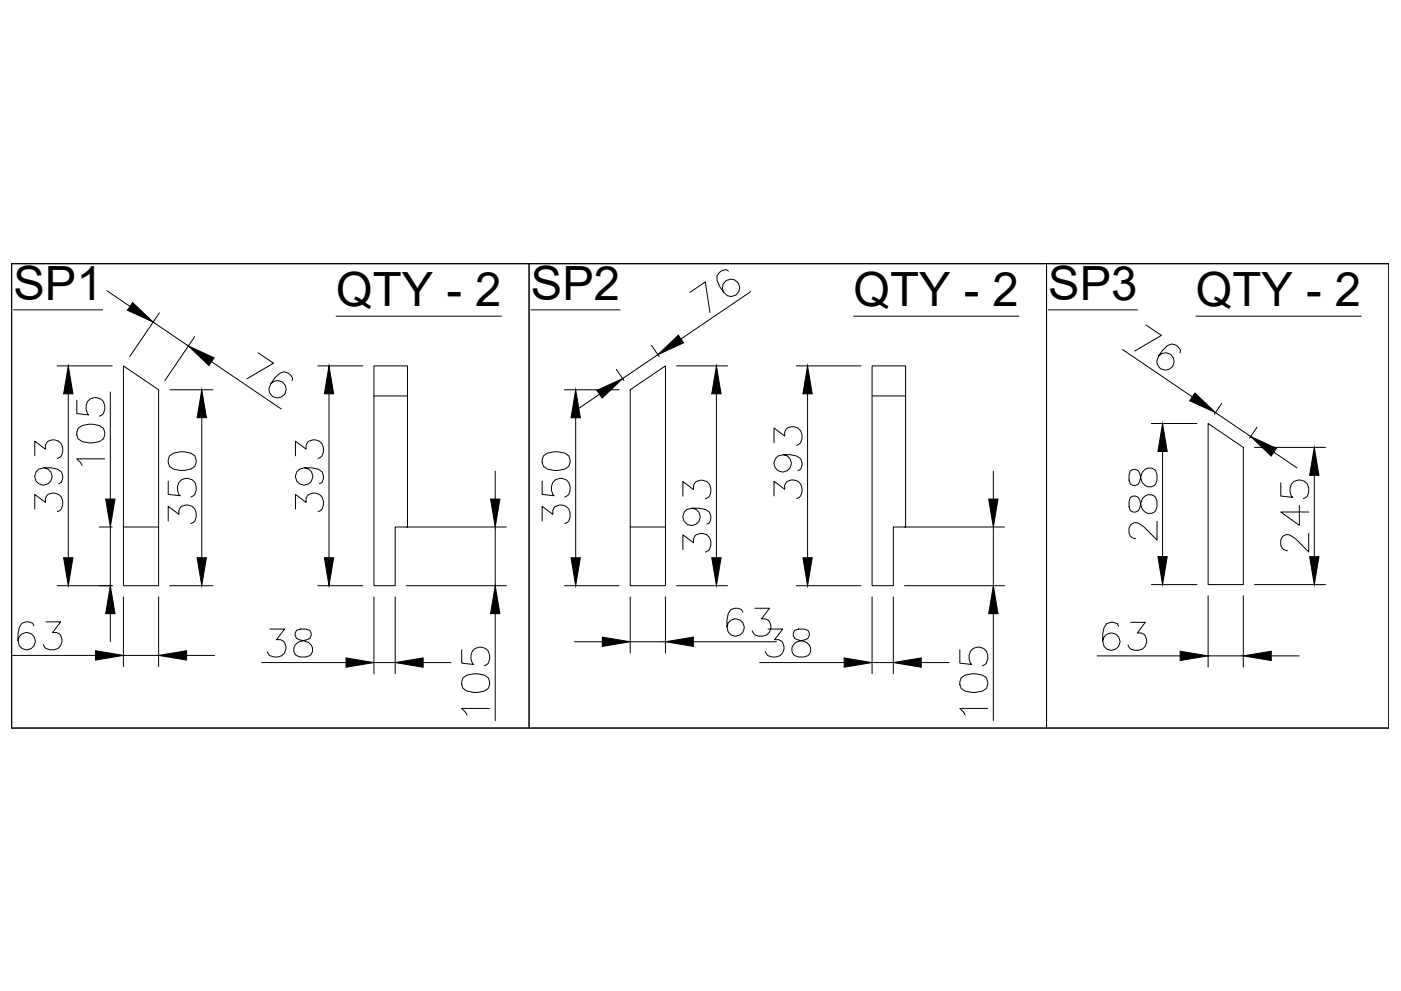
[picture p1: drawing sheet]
<svg xmlns="http://www.w3.org/2000/svg" width="594mm" height="420mm" viewBox="0 0 594 420" stroke-linecap="round" stroke-linejoin="round" font-family="sans-serif">
<defs><g id="words">
<g font-size="20">
<text x="5.7" y="127.1">SP1</text>
<text x="142.5" y="129.8">QTY - 2</text>
<text x="225.1" y="127.1">SP2</text>
<text x="361.9" y="129.8">QTY - 2</text>
<text x="444.5" y="127.1">SP3</text>
<text x="507.1" y="129.8">QTY - 2</text>
</g>
</g></defs>
<!-- layer: 0 -->
<g fill="none" stroke="#000" stroke-width=".42">
<path d="M4.9 111.8h219.5v196.9h-219.5zM4.9 111.8v196.9h584v-196.9M4.9 111.8h584M224.4 111.8h219.4v196.9h-219.4zM308.9 114.9l-1.1-.6a3.9 3.9 0 0 0-3.7 4.6l1.1 2.6 1.6 2.4 1.7 1.5a3.7 3.7 0 0 0 5.1-3 3.7 3.7 0 0 0-4.4-4 3.7 3.7 0 0 0-2.4 5.5M443.8 111.8h145.1v196.9h-145.1zM588.9 111.8h.1M5.7 131.4h37.8M45.3 123.2l9.8 6.7M64.9 136.5l15 10.2M67.6 132.6l-12.6 18.6M142.5 134h70.1"/>
<path d="M225.1 131.4h37.9M292.5 124l6.6-4.5 2 13M318.4 123.6l-29.6 20.1M361.9 134h70.2M444.5 131.4h37.9M485.9 137.8l6.6 4.4-11.3 6.6M507.1 134h70.1M24.2 155.1h23.4M52.3 155.1l15 10.2v83h-15zM82.5 142.8l-12.6 18.5M89.7 153.3l29.6 20.1M109.4 149.6l6.6 4.4-11.4 6.6"/>
<path d="M134.8 155.1h19M158.6 155.1h14.2v68.3h-5.2v24.9h-9zM261.4 156.6l3.2 4.7M276.3 146.5l3.2 4.7M279 150.4l-15 10.1M286.9 155.1h21.6M337.7 155.1h27.4M369.8 155.1h14.2v68.3h-5.2v24.9h-9zM476 148.2l29.6 20.1M500.4 149.6l.2-1.2a3.8 3.8 0 0 0-5.7-1.8l-2 2-1.6 2.4-.8 2.1a3.7 3.7 0 0 0 4.7 3.7 3.7 3.7 0 0 0 2-5.6 3.7 3.7 0 0 0-5.9-.2M29 167v69.5M32.6 169.7v5.7l5 .5a4.2 4.2 0 0 1 0-6.2 4.2 4.2 0 0 1 6.3 .6 4.8 4.8 0 0 1-.6 5.6l-1.1 .6"/>
<path d="M46.8 166.2v45.4M72 165.3h18.3M85.6 177.1v59.4M123.9 161.4l.2-1.2a3.8 3.8 0 0 0-5.7-1.8l-2 2-1.6 2.3-.8 2.2a3.7 3.7 0 0 0 4.7 3.7 3.7 3.7 0 0 0 2-5.6 3.7 3.7 0 0 0-5.9-.3M139.5 167v69.5M158.6 167.9h14.2M239.4 165.3h23.1M244.1 177.1v59.4M254.2 167.2l-9.8 6.6M267.2 165.3l15-10.2v93.2h-15zM303.8 167v69.5M342.4 167v69.5"/>
<path d="M369.8 167.9h14.2M488.2 179.6h19.3M512.3 179.6l14.9 10.1v58.2h-14.9zM515.4 174.9l14.9 10.2M518.1 171l-3.2 4.6M14.7 193.3v-6.3l4.5 3.4a3.2 3.2 0 0 1 4-3.9 4.4 4.4 0 0 1 2.3 7.3l-1.2 .6M18.7 198.3a3.7 3.7 0 0 1 3.1 5.1 3.7 3.7 0 0 1-5.7 1.4 3.7 3.7 0 0 1 .3-5.9 10.6 10.6 0 0 1 9.6 1.1l.6 1.7v1.2l-.6 1.6-1.1 .6M33.1 181.6a9.2 9.2 0 0 1 10.8 0 3.9 3.9 0 0 1-1.7 5.6 9.8 9.8 0 0 1-9.1-1.1l-.5-1.7v-1.1zM44.4 194.5h-11.8l1.7 1.7 .5 1.2M71.9 193.2a9.2 9.2 0 0 1 10.7 0 3.8 3.8 0 0 1-1.7 5.7 9.8 9.8 0 0 1-9-1.1l-.6-1.7v-1.2zM125.3 193.3v-6.3l4.5 3.4a3.2 3.2 0 0 1 4-3.9 4.4 4.4 0 0 1 2.2 7.3l-1.1 .6M129.2 198.3a3.7 3.7 0 0 1 3.2 5.1 3.7 3.7 0 0 1-5.8 1.4 3.7 3.7 0 0 1 .4-5.9 10.6 10.6 0 0 1 9.6 1.1l.5 1.7v1.2l-.5 1.6-1.1 .6"/>
<path d="M210 199.7v11.9M230.5 193.2a9.2 9.2 0 0 1 10.7 0 3.8 3.8 0 0 1-1.7 5.7 9.8 9.8 0 0 1-9-1.1l-.6-1.7v-1.2zM328.2 187.7v-6.2l4.5 3.4a3.2 3.2 0 0 1 4-4 4.4 4.4 0 0 1 2.2 7.4l-1.1 .5M332.2 192.8a3.7 3.7 0 0 1 3.1 5 3.7 3.7 0 0 1-5.8 1.5 3.7 3.7 0 0 1 .4-6 10.7 10.7 0 0 1 9.6 1.2l.6 1.7v1.1l-.6 1.7-1.1 .5M421.2 199.7v11.9M479.3 199.6l-.5 1.7v2.2l.5 1.7a2.4 2.4 0 0 0 4-1.1l.5-2.2a3.4 3.4 0 0 1 3.2-3.5 3.4 3.4 0 0 1 3.6 2.9v2.2a3.3 3.3 0 0 1-2.7 3 3.3 3.3 0 0 1-3.5-1.8l-1.1-4a2.41 2.41 0 0 0-4-1.1zM493 191.4v44.6M531.9 189.7h30.1M533 181.1l-3.1 4.7M540.1 191.7l9.9 6.7M14.7 215.8v-6.2l4.5 3.4a3.2 3.2 0 0 1 4-3.9 4.4 4.4 0 0 1 2.3 7.3l-1.2 .6M71.3 204v5.6l5.1 .6a4.2 4.2 0 0 1 0-6.3 4.2 4.2 0 0 1 6.2 .6 4.8 4.8 0 0 1-.5 5.7l-1.2 .5"/>
<path d="M125.3 215.8v-6.2l4.5 3.4a3.2 3.2 0 0 1 4-3.9 4.4 4.4 0 0 1 2.2 7.3l-1.1 .6M229.9 204v5.6l5.1 .6a4.2 4.2 0 0 1 0-6.3 4.2 4.2 0 0 1 6.2 .6 4.8 4.8 0 0 1-.6 5.7l-1.1 .5M289.6 210.4v-6.2l4.5 3.3a3.2 3.2 0 0 1 3.9-3.9 4.4 4.4 0 0 1 2.3 7.3l-1.1 .6M293.5 215.5a3.7 3.7 0 0 1 3.1 5 3.7 3.7 0 0 1-5.7 1.4 3.7 3.7 0 0 1 .4-5.9 10.7 10.7 0 0 1 9.6 1.1l.5 1.7v1.2l-.5 1.7-1.2 .5M328.2 210.3v-6.2l4.5 3.3a3.2 3.2 0 0 1 4-3.9 4.4 4.4 0 0 1 2.2 7.3l-1.1 .6M479.3 210.9l-.5 1.7v2.2l.5 1.7a2.4 2.4 0 0 0 4-1.1l.5-2.3a3.4 3.4 0 0 1 3.2-3.4 3.4 3.4 0 0 1 3.6 2.9v2.2a3.3 3.3 0 0 1-2.7 3 3.3 3.3 0 0 1-3.5-1.8l-1.1-4a2.4 2.4 0 0 0-4-1.1zM543.1 204.7v5.6l5.1 .6a4.2 4.2 0 0 1 0-6.3 4.2 4.2 0 0 1 6.2 .6 4.8 4.8 0 0 1-.6 5.7l-1.1 .5M551 214.3v8.4l-7.9-5.6h11.8M557.3 201.5v34.5M42 223.4h5.6M46.8 223.4v24.9M52.3 223.4h15"/>
<path d="M71.3 220.9v-6.2l4.5 3.4a3.2 3.2 0 0 1 4-4 4.4 4.4 0 0 1 2.3 7.4l-1.2 .5M172.3 223.4h42.4M210 223.4v24.9M229.9 220.9v-6.2l4.5 3.4a3.2 3.2 0 0 1 4-4 4.4 4.4 0 0 1 2.2 7.4l-1.1 .5M267.2 223.4h15M289.6 232.9v-6.2l4.5 3.4a3.2 3.2 0 0 1 3.9-3.9 4.4 4.4 0 0 1 2.3 7.3l-1.1 .6M383.5 223.4h42.5M421.2 223.4v24.9M490.6 221v7.9l-5.6-5.6-1.7-1.1a2.81 2.81 0 0 0-4.5 1.7v2.2a2.94 2.94 0 0 0 2.8 2.3M554.9 226.1v7.9l-5.6-5.6-1.7-1.2a2.81 2.81 0 0 0-4.5 1.7v2.3a2.95 2.95 0 0 0 2.8 2.2M24.2 248.3h23.4M52.3 253.1v29.5"/>
<path d="M67.3 253.1v29.5M72 248.3h18.3M134.8 248.3h19M158.6 253.1v32.6M167.6 253.1v32.6M172.3 248.3h42.4M239.4 248.3h23.1M267.2 253.1v23.7M282.2 253.1v23.7M286.9 248.3h21.6M315 259.6l-.6-1.2a3.9 3.9 0 0 0-5.6 1.7l-.6 2.9v2.8l.6 2.2a3.7 3.7 0 0 0 5.9 .4 3.7 3.7 0 0 0-1.4-5.8 3.7 3.7 0 0 0-5.1 3.2M320.1 257.9h6.2l-3.4 4.5a3.2 3.2 0 0 1 4 3.9 4.4 4.4 0 0 1-7.4 2.3l-.5-1.1"/>
<path d="M337.7 248.3h27.4M369.8 253.1v32.6M378.8 253.1v32.6M383.5 248.3h42.5M488.2 247.9h19.3M512.3 252.6v30.2M527.2 252.6v30.2M531.9 247.9h30.1M5.3 277.9h35.2M14.4 265.3l-.5-1.1a3.8 3.8 0 0 0-5.7 1.7l-.6 2.8v2.9l.6 2.2a3.7 3.7 0 0 0 5.9 .4 3.7 3.7 0 0 0-1.4-5.8 3.7 3.7 0 0 0-5.1 3.2M19.5 263.7h6.2l-3.4 4.5a3.2 3.2 0 0 1 4 3.9 4.4 4.4 0 0 1-7.4 2.3l-.5-1.1M46.8 260.2v11.8"/>
<path d="M52.3 277.9h15M79.1 277.9h11.9M114.4 266.7h6.3l-3.4 4.5a3.2 3.2 0 0 1 3.9 4 4.4 4.4 0 0 1-7.3 2.2l-.6-1.1M125.7 267.3a2.4 2.4 0 0 0 1.2 3.9l2.2 .6a3.4 3.4 0 0 1 3.4 3.1 3.4 3.4 0 0 1-2.8 3.6h-2.3a3.3 3.3 0 0 1-2.9-2.6 3.3 3.3 0 0 1 1.8-3.6l3.9-1.1a2.4 2.4 0 0 0 1.2-3.9l-1.7-.6h-2.3zM195.8 275.5v5.7l5.1 .5a4.2 4.2 0 0 1-.1-6.2 4.2 4.2 0 0 1 6.3 .6 4.9 4.9 0 0 1-.6 5.6l-1.1 .6M210 260.2v45.3M243.5 272.1h11.9M267.2 272.1h15M294 272.1h35.2M325.7 266.7h6.2l-3.4 4.5a3.2 3.2 0 0 1 3.9 4 4.4 4.4 0 0 1-7.3 2.2l-.6-1.1M336.9 267.3a2.4 2.4 0 0 0 1.2 3.9l2.2 .6a3.4 3.4 0 0 1 3.5 3.1 3.4 3.4 0 0 1-2.9 3.6h-2.3a3.3 3.3 0 0 1-2.9-2.6 3.3 3.3 0 0 1 1.8-3.6l4-1.1a2.4 2.4 0 0 0 1.1-3.9l-1.7-.6h-2.3zM407 275.5v5.7l5.1 .5a4.2 4.2 0 0 1 0-6.2 4.2 4.2 0 0 1 6.2 .6 4.9 4.9 0 0 1-.6 5.6l-1.1 .6"/>
<path d="M421.2 260.2v45.3M465.2 278.1h35.2M474.4 265.5l-.6-1.1a3.8 3.8 0 0 0-5.6 1.7l-.6 2.8v2.9l.6 2.2a3.7 3.7 0 0 0 5.9 .4 3.7 3.7 0 0 0-1.5-5.8 3.7 3.7 0 0 0-5 3.2M479.4 263.9h6.2l-3.3 4.5a3.2 3.2 0 0 1 3.9 3.9 4.4 4.4 0 0 1-7.3 2.3l-.6-1.1M512.3 278.1h14.9M539.1 278.1h11.8M110.9 280.9h35.8M158.6 280.9h9M179.4 280.9h11.9M196.3 287.4a9.2 9.2 0 0 1 10.8 0 3.9 3.9 0 0 1-1.7 5.6 9.8 9.8 0 0 1-9.1-1.1l-.5-1.7v-1.1zM322.2 280.9h35.7M369.8 280.9h9"/>
<path d="M390.6 280.9h11.9M407.6 287.4a9.2 9.2 0 0 1 10.7 0 3.9 3.9 0 0 1-1.7 5.6 9.8 9.8 0 0 1-9-1.1l-.6-1.7v-1.1zM207.6 300.3h-11.8l1.7 1.7 .5 1.2M418.8 300.3h-11.8l1.7 1.7 .6 1.2M588.9 308.7h.1"/>
</g>
<g fill="#000" stroke="#000" stroke-width=".42">
<path d="M56.2 128.3l8.7 8.2-10.9-5zM79.9 146.7l10.9 5-2.2 3.3zM279 150.4l8.7-8.3 2.2 3.3zM29 155.1l1.9 11.9h-3.9zM85.6 165.3l1.9 11.8h-3.9zM139.5 155.1l2 11.9h-4zM244.1 165.3l2 11.8h-4zM253.1 165.5l10.9-5-8.7 8.3zM303.8 155.1l2 11.9h-4zM342.4 155.1l2 11.9h-3.9zM506.7 166.6l8.7 8.3-10.9-5zM493 179.6l1.9 11.8h-3.9z"/>
<path d="M530.3 185.1l11 5-2.3 3.3zM44.8 211.6h4l-2 11.8zM208 211.6h4l-2 11.8zM419.2 211.6h4l-2 11.8zM557.3 189.7l2 11.8h-4zM27 236.5h3.9l-1.9 11.8zM83.6 236.5h3.9l-1.9 11.8zM137.5 236.5h4l-2 11.8zM242.1 236.5h4l-2 11.8zM301.8 236.5h4l-2 11.8zM340.5 236.5h3.9l-2 11.8zM491 236h3.9l-1.9 11.9z"/>
<path d="M555.3 236h4l-2 11.9zM40.5 275.9l11.8 2-11.8 2zM46.8 248.3l2 11.9h-4zM67.3 277.9l11.8-2v4zM146.7 278.9l11.9 2-11.9 2zM167.6 280.9l11.8-2v4zM210 248.3l2 11.9h-4zM255.4 270.1l11.8 2-11.8 2zM282.2 272.1l11.8-2v4zM357.9 278.9l11.9 2-11.9 2zM378.8 280.9l11.8-2v4zM421.2 248.3l2 11.9h-4z"/>
<path d="M500.4 276.1l11.9 2-11.9 2zM527.2 278.1l11.9-2v4z"/>
</g>
<use href="#words"/>
</svg>
